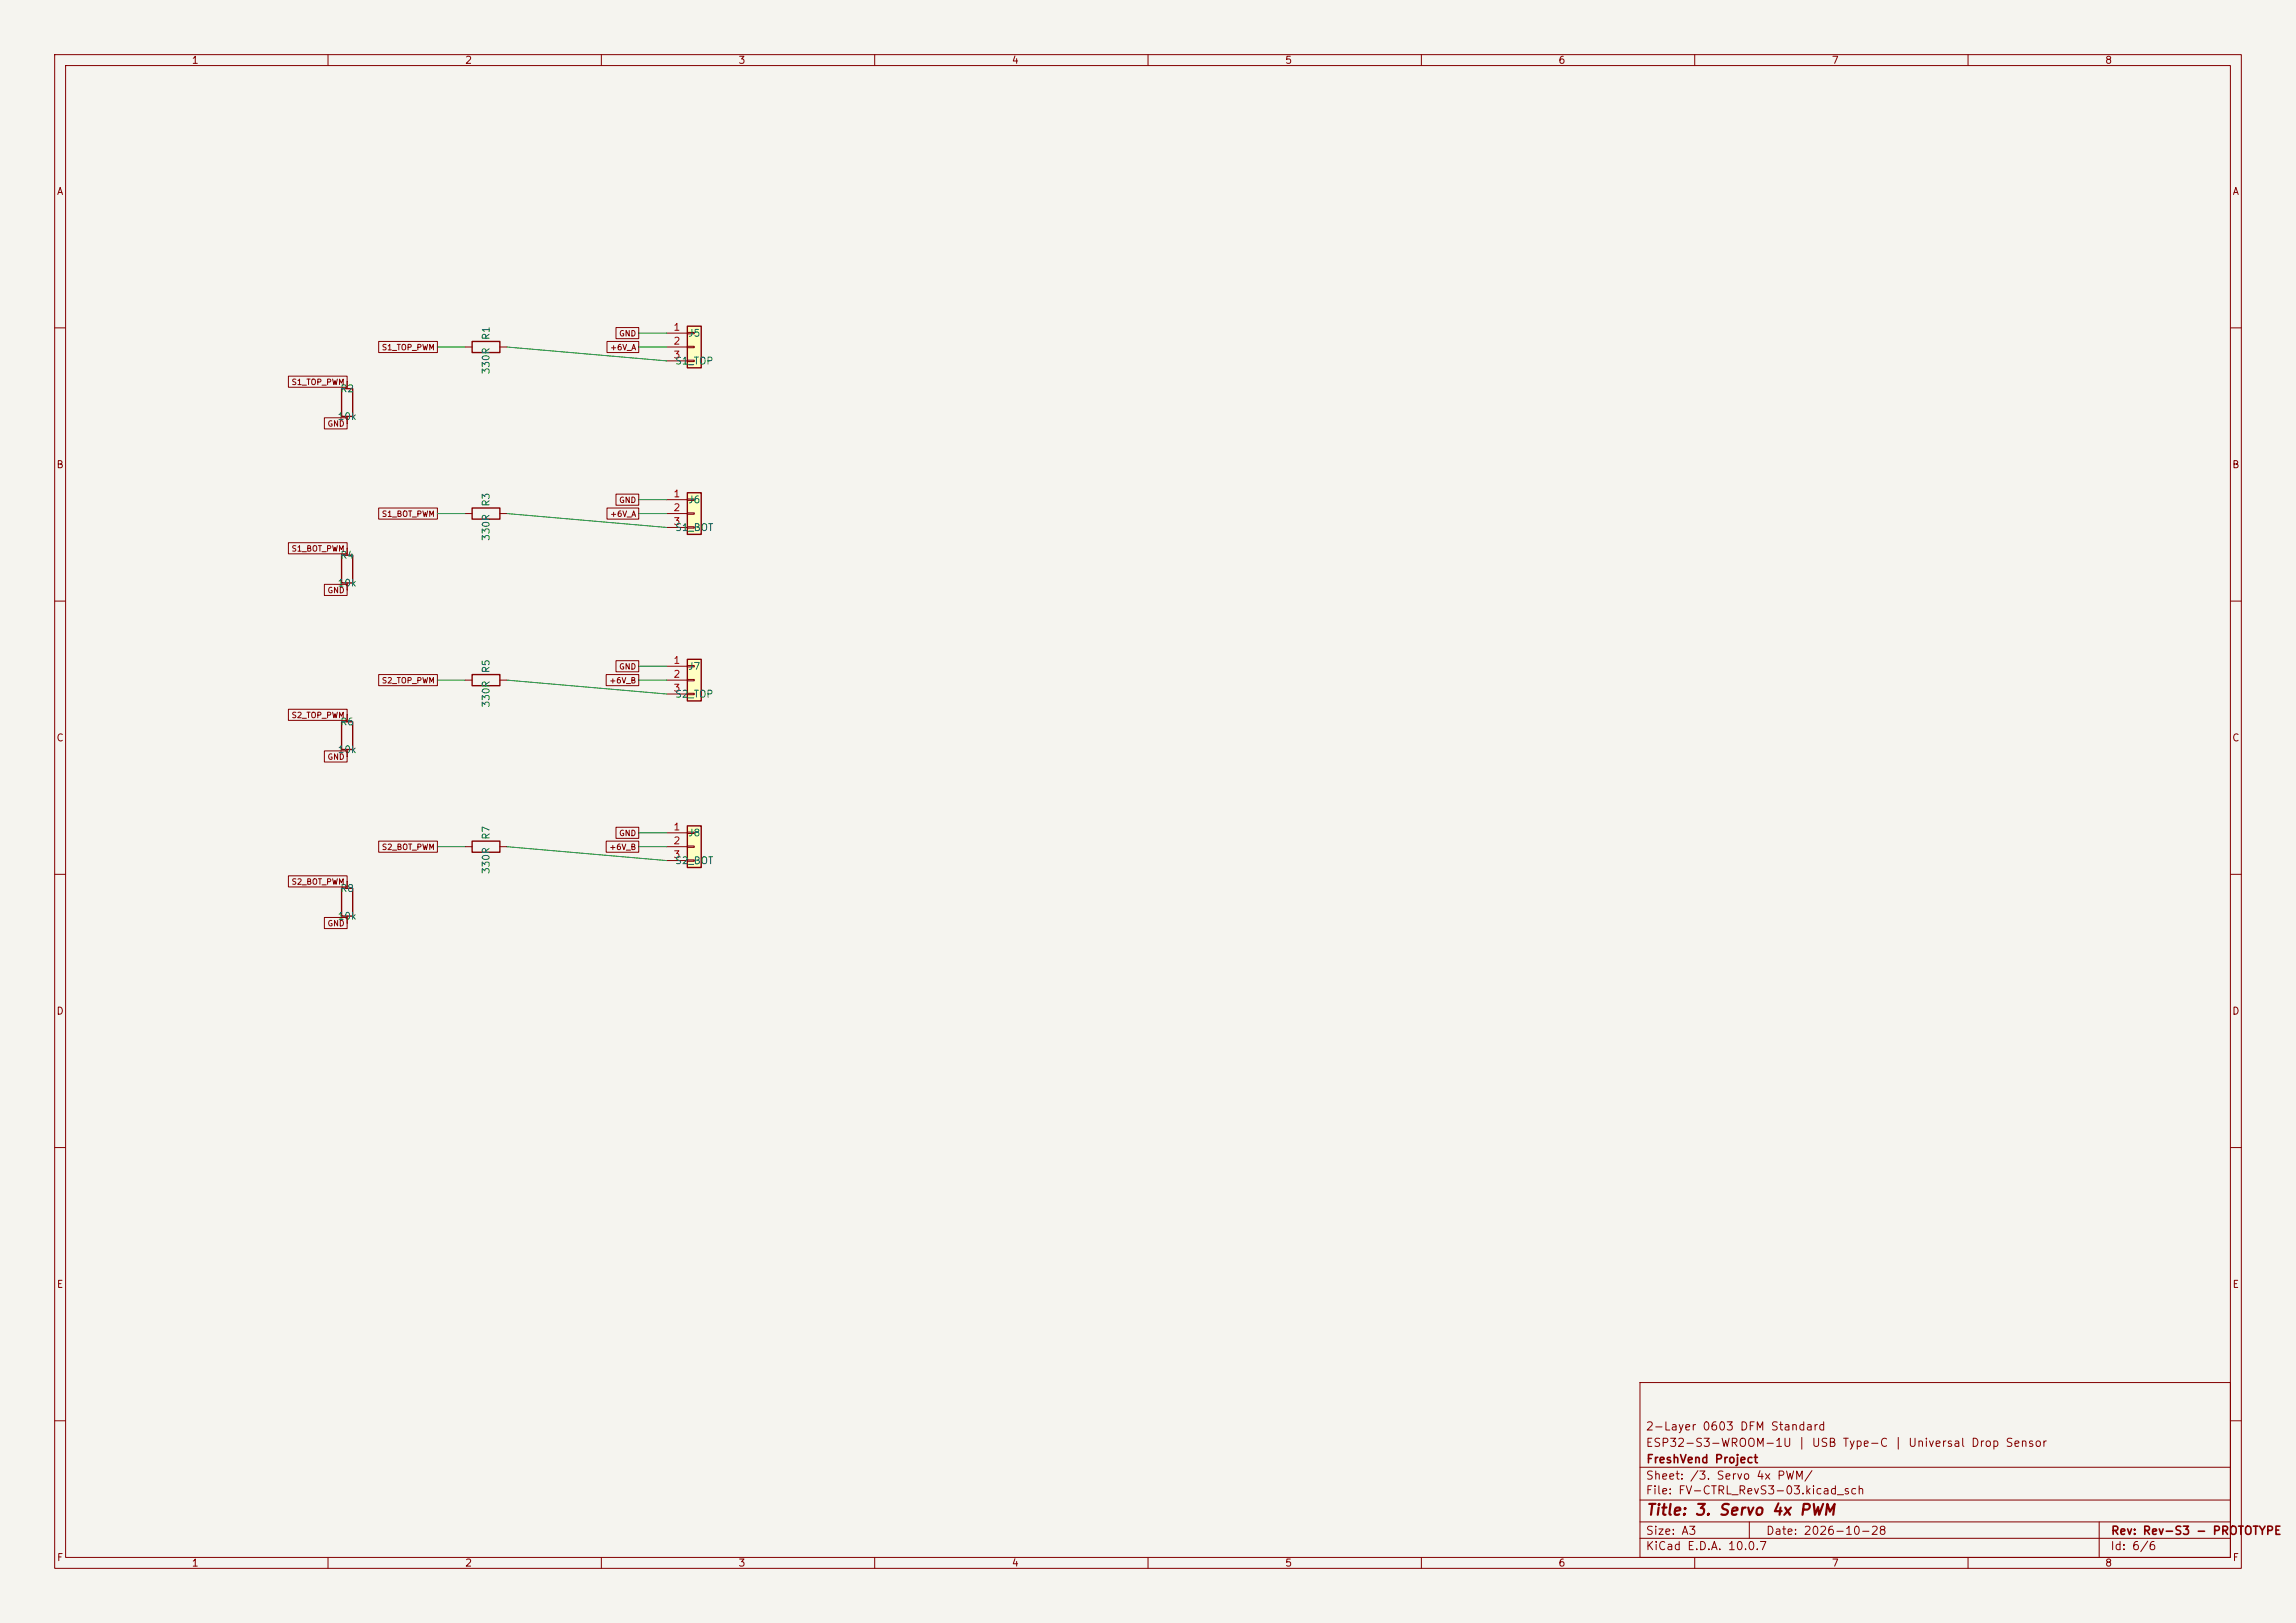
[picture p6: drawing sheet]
<svg xmlns="http://www.w3.org/2000/svg" width="420mm" height="297mm" viewBox="0 0 420 297" stroke-linecap="round" stroke-linejoin="round" font-family="sans-serif">
<defs><g id="words">
<text font-size="2" fill="#840000" x="301" y="277.8">Title: 3. Servo 4x PWM</text>
<g font-size="1.5" fill="#840000">
<text x="300.9" y="262.1">2-Layer 0603 DFM Standard</text>
<text x="300.9" y="265.1">ESP32-S3-WROOM-1U | USB Type-C | Universal Drop Sensor</text>
<text x="301" y="268.1">FreshVend Project</text>
<text x="300.9" y="273.8">File: FV-CTRL_RevS3-03.kicad_sch</text>
<text x="300.9" y="271.1">Sheet: /3. Servo 4x PWM/</text>
<text x="300.9" y="281.2">Size: A3</text>
<text x="322.9" y="281.2">Date: 2026-10-28</text>
<text x="386" y="281.2">Rev: Rev-S3 - PROTOTYPE</text>
<text x="300.9" y="284">KiCad E.D.A. 10.0.7</text>
<text x="385.9" y="284">Id: 6/6</text>
</g>
<g font-size="1.3" fill="#840000">
<text x="35" y="12">1</text>
<text x="85" y="12">2</text>
<text x="135" y="12">3</text>
<text x="185" y="12">4</text>
<text x="235" y="12">5</text>
<text x="285" y="12">6</text>
<text x="335" y="12">7</text>
<text x="385" y="12">8</text>
<text x="10.3" y="36">A</text>
<text x="408.3" y="36">A</text>
<text x="10.2" y="86">B</text>
<text x="408.2" y="86">B</text>
<text x="10.2" y="136">C</text>
<text x="408.2" y="136">C</text>
<text x="10.2" y="186">D</text>
<text x="408.2" y="186">D</text>
<text x="10.3" y="236">E</text>
<text x="408.3" y="236">E</text>
<text x="10.3" y="286">F</text>
<text x="35" y="287">1</text>
<text x="85" y="287">2</text>
<text x="135" y="287">3</text>
<text x="185" y="287">4</text>
<text x="235" y="287">5</text>
<text x="285" y="287">6</text>
<text x="335" y="287">7</text>
<text x="385" y="287">8</text>
<text x="408.3" y="286">F</text>
</g>
<g font-size="1.3" fill="#006464">
<text x="89.9" y="62.3" transform="rotate(-90 89.9 62.3)">R1</text>
<text x="125.8" y="61.9">J5</text>
<text x="89.9" y="68.6" transform="rotate(-90 89.9 68.6)">330R</text>
<text x="123.4" y="67">S1_TOP</text>
<text x="61.6" y="77.2">10k</text>
<text x="62.1" y="72.1">R2</text>
<text x="89.9" y="92.8" transform="rotate(-90 89.9 92.8)">R3</text>
<text x="125.8" y="92.4">J6</text>
<text x="89.9" y="99.1" transform="rotate(-90 89.9 99.1)">330R</text>
<text x="123.4" y="97.5">S1_BOT</text>
<text x="61.6" y="107.6">10k</text>
<text x="62.1" y="102.6">R4</text>
<text x="89.9" y="123.3" transform="rotate(-90 89.9 123.3)">R5</text>
<text x="125.8" y="122.9">J7</text>
<text x="89.9" y="129.6" transform="rotate(-90 89.9 129.6)">330R</text>
<text x="123.4" y="128">S2_TOP</text>
<text x="62.1" y="133">R6</text>
<text x="61.6" y="138.1">10k</text>
<text x="89.9" y="153.8" transform="rotate(-90 89.9 153.8)">R7</text>
<text x="125.8" y="153.4">J8</text>
<text x="89.9" y="160.1" transform="rotate(-90 89.9 160.1)">330R</text>
<text x="123.4" y="158.4">S2_BOT</text>
<text x="62.1" y="163.5">R8</text>
<text x="61.6" y="168.6">10k</text>
</g>
<g font-size="1.3" fill="#a90000">
<text x="123.1" y="60.8">1</text>
<text x="123.1" y="63.4">2</text>
<text x="123.1" y="65.9">3</text>
<text x="123.1" y="91.3">1</text>
<text x="123.1" y="93.8">2</text>
<text x="123.1" y="96.4">3</text>
<text x="123.1" y="121.8">1</text>
<text x="123.1" y="124.3">2</text>
<text x="123.1" y="126.9">3</text>
<text x="123.1" y="152.3">1</text>
<text x="123.1" y="154.8">2</text>
<text x="123.1" y="157.3">3</text>
</g>
<g font-size="1" fill="#840000">
<text x="69.8" y="64.3">S1_TOP_PWM</text>
<text x="111.5" y="64.3">+6V_A</text>
<text x="113.2" y="61.8">GND</text>
<text x="53.2" y="70.7">S1_TOP_PWM</text>
<text x="59.8" y="78.3">GND</text>
<text x="69.8" y="94.8">S1_BOT_PWM</text>
<text x="111.5" y="94.8">+6V_A</text>
<text x="113.2" y="92.3">GND</text>
<text x="53.2" y="101.2">S1_BOT_PWM</text>
<text x="59.8" y="108.8">GND</text>
<text x="69.8" y="125.3">S2_TOP_PWM</text>
<text x="111.4" y="125.3">+6V_B</text>
<text x="113.2" y="122.8">GND</text>
<text x="53.2" y="131.7">S2_TOP_PWM</text>
<text x="59.8" y="139.3">GND</text>
<text x="69.8" y="155.8">S2_BOT_PWM</text>
<text x="111.4" y="155.8">+6V_B</text>
<text x="113.2" y="153.2">GND</text>
<text x="53.2" y="162.1">S2_BOT_PWM</text>
<text x="59.8" y="169.8">GND</text>
</g>
</g></defs>
<path d="M0 0h420v297h-420z" fill="#f5f4ef" stroke="#f5f4ef" stroke-width=".18"/>
<g fill="none" stroke="#840000" stroke-width=".18">
<path d="M10 10h400v277h-400zM12 12h396v273h-396zM60 10v2M110 10v2M160 10v2M210 10v2M260 10v2M310 10v2M360 10v2M10 60h2M408 60h2M10 110h2"/>
<path d="M408 110h2M10 160h2M408 160h2M10 210h2M408 210h2M300 253h108v32h-108zM10 260h2M300 278.5h108M300 274.5h108M300 268.5h108M320 278.5v3M384 278.5v6.5"/>
<path d="M408 260h2M60 285v2M110 285v2M160 285v2M210 285v2M260 285v2M300 281.5h108M310 285v2M360 285v2"/>
</g>
<path d="M125.7 120.7h2.6v7.6h-2.6z" fill="#ffffc2"/>
<path d="M86.4 62.5h5v2h-5zM62.5 132.1h2v5.1h-2zM125.7 120.7h2.6v7.6h-2.6zM86.4 153.9h5v2.1h-5z" fill="none" stroke="#840000" stroke-width=".25"/>
<path d="M85.1 63.5h1.3M91.4 63.5h1.3M63.5 130.8v1.3M63.5 137.2v1.2M121.9 121.9h3.8M121.9 124.5h3.8M121.9 127h3.8M125.7 121.8h1.3v.2h-1.3zM125.7 124.3h1.3v.3h-1.3zM125.7 126.9h1.3v.2h-1.3zM85.1 154.9h1.3M91.4 154.9h1.3" fill="none" stroke="#840000" stroke-width=".18"/>
<path d="M125.7 151.1h2.6v7.7h-2.6z" fill="#ffffc2"/>
<path d="M125.7 151.1h2.6v7.7h-2.6z" fill="none" stroke="#840000" stroke-width=".25"/>
<path d="M121.9 152.4h3.8M121.9 154.9h3.8M121.9 157.5h3.8M125.7 152.3h1.3v.2h-1.3zM125.7 154.8h1.3v.3h-1.3zM125.7 157.4h1.3v.2h-1.3z" fill="none" stroke="#840000" stroke-width=".18"/>
<path d="M125.7 59.7h2.6v7.6h-2.6z" fill="#ffffc2"/>
<path d="M125.7 59.7h2.6v7.6h-2.6zM62.5 71.1h2v5.1h-2zM86.4 93h5v2h-5zM62.5 101.6h2v5.1h-2zM62.5 162.6h2v5h-2z" fill="none" stroke="#840000" stroke-width=".25"/>
<g fill="none" stroke="#840000" stroke-width=".18">
<path d="M63.5 69.9v1.2M63.5 76.2v1.3M121.9 61h3.8M121.9 63.5h3.8M121.9 66h3.8M125.7 60.8h1.3v.3h-1.3zM125.7 63.4h1.3v.2h-1.3zM125.7 65.9h1.3v.3h-1.3zM85.1 94h1.3M91.4 94h1.3M63.5 100.3v1.3M63.5 106.7v1.3"/>
<path d="M63.5 161.3v1.3M63.5 167.6v1.3"/>
</g>
<path d="M125.7 90.2h2.6v7.6h-2.6z" fill="#ffffc2"/>
<path d="M125.7 90.2h2.6v7.6h-2.6zM86.4 123.4h5v2.1h-5z" fill="none" stroke="#840000" stroke-width=".25"/>
<g fill="none" stroke="#840000" stroke-width=".18">
<path d="M112.7 59.9h4.1v2.1h-4.1zM52.8 68.8h10.7v2.1h-10.7zM59.3 76.5h4.2v2h-4.2zM69.3 62.5h10.7v2h-10.7zM111 62.5h5.8v2h-5.8zM52.8 99.3h10.7v2h-10.7zM69.3 93h10.7v2h-10.7zM111 93h5.8v2h-5.8zM112.7 90.4h4.1v2.1h-4.1zM121.9 91.4h3.8M121.9 94h3.8M121.9 96.5h3.8"/>
<path d="M125.7 91.3h1.3v.3h-1.3zM125.7 93.9h1.3v.2h-1.3zM125.7 96.4h1.3v.2h-1.3zM59.3 106.9h4.2v2.1h-4.2zM52.8 129.8h10.7v2h-10.7zM59.3 137.4h4.2v2h-4.2zM69.3 123.4h10.7v2.1h-10.7zM85.1 124.5h1.3M91.4 124.5h1.3M110.9 123.4h5.9v2.1h-5.9zM112.7 120.9h4.1v2h-4.1zM69.3 153.9h10.7v2.1h-10.7z"/>
<path d="M110.9 153.9h5.9v2.1h-5.9zM112.7 151.4h4.1v2h-4.1zM52.8 160.3h10.7v2h-10.7zM59.3 167.9h4.2v2h-4.2z"/>
</g>
<g fill="none" stroke="#009600" stroke-width=".18">
<path d="M80 63.5h5.1M92.7 63.5l29.2 2.5M116.8 61h5.1M116.8 63.5h5.1M80 94h5.1M92.7 94l29.2 2.5M116.8 94h5.1M116.8 91.4h5.1M80 124.5h5.1M92.7 124.5l29.2 2.5M116.8 121.9h5.1M116.8 124.5h5.1"/>
<path d="M80 154.9h5.1M92.7 154.9l29.2 2.6M116.8 154.9h5.1M116.8 152.4h5.1"/>
</g>
<use href="#words"/>
</svg>
